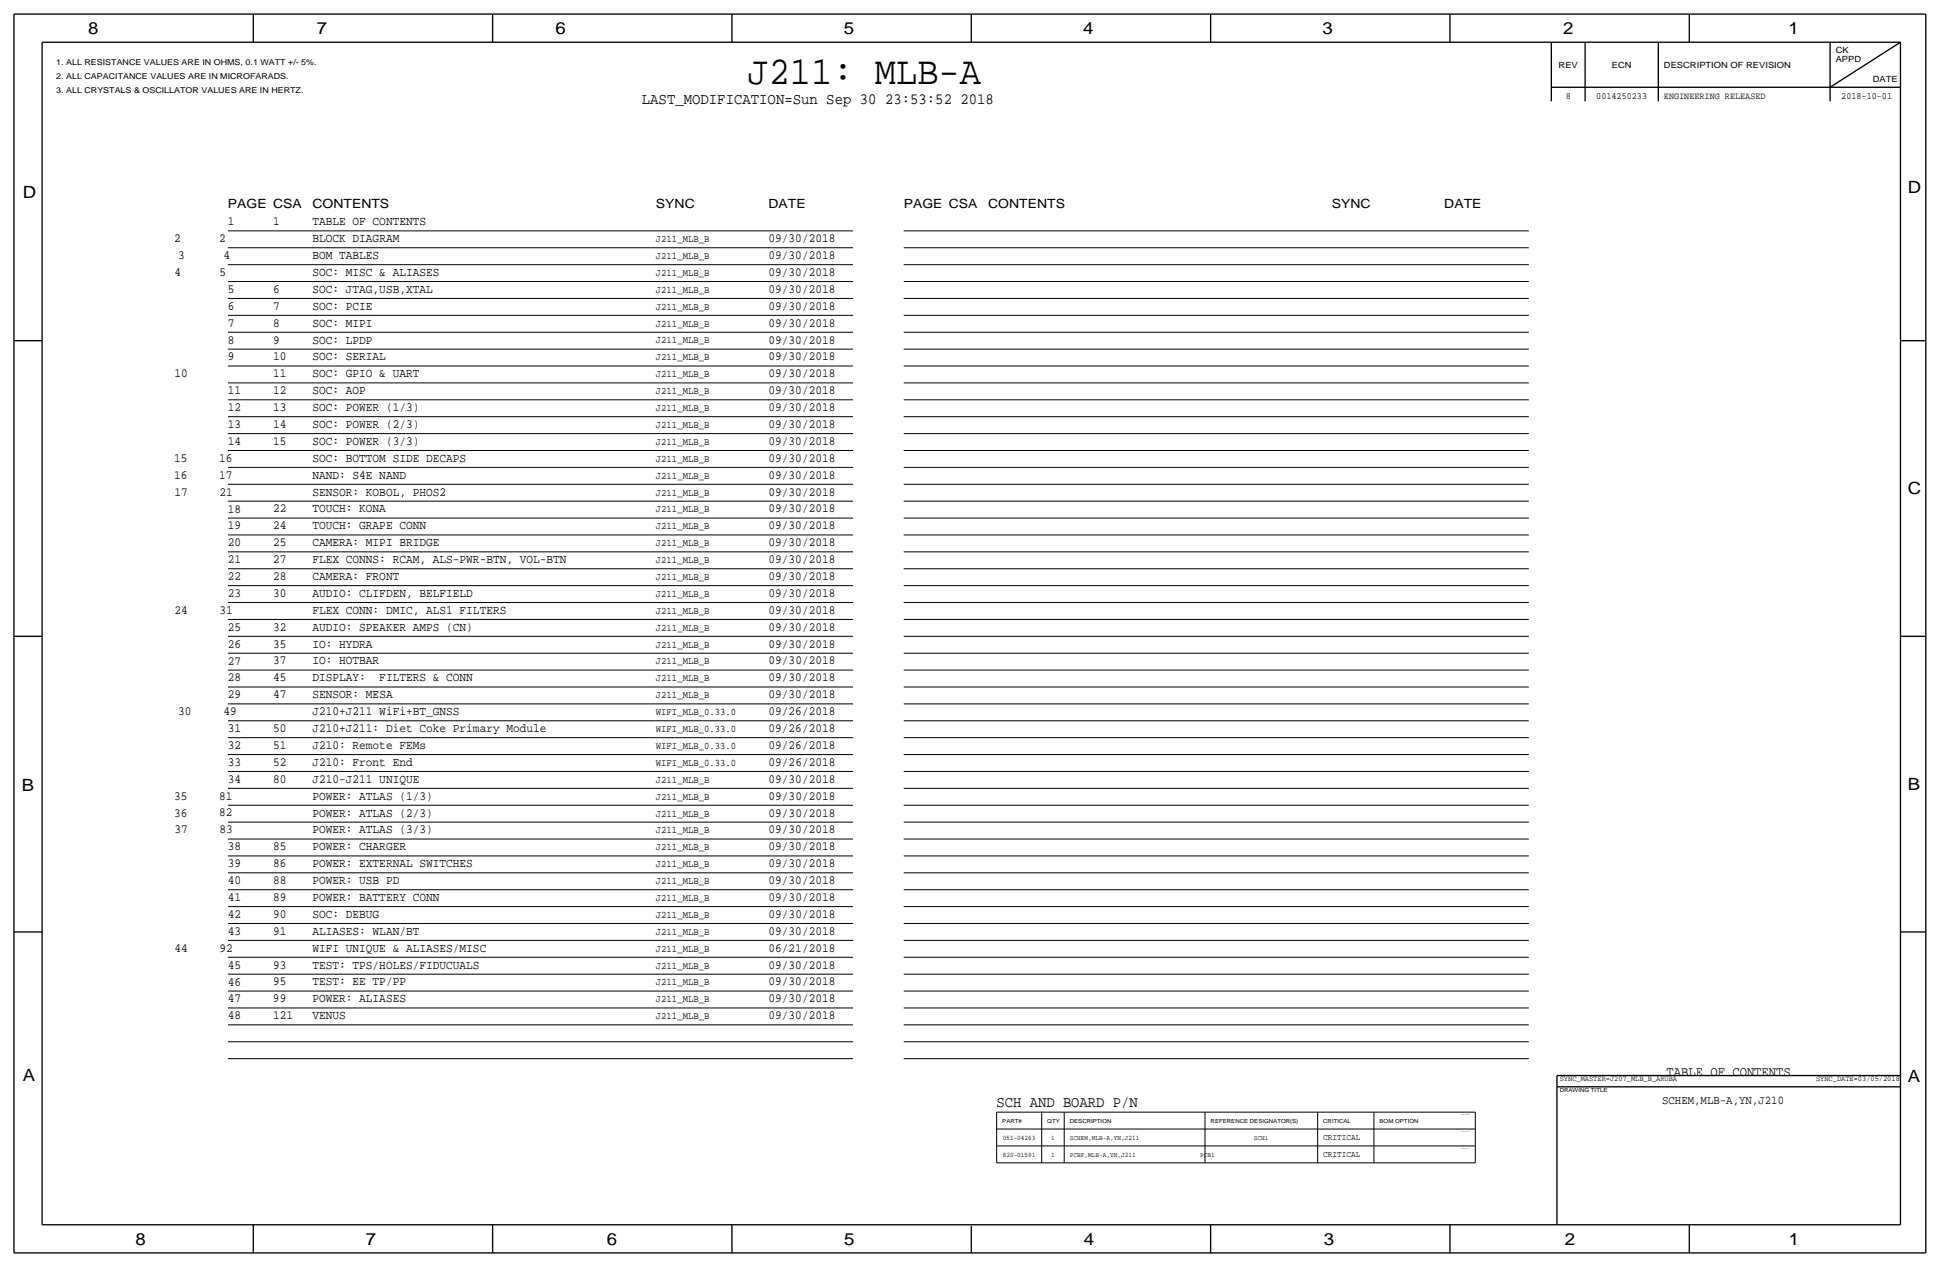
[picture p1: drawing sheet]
<svg xmlns="http://www.w3.org/2000/svg" width="875mm" height="572mm" viewBox="0 0 875 572" stroke-linecap="round" stroke-linejoin="round" font-family="sans-serif">
<defs><g id="words">
<text font-size="17.9" x="337" y="38">J211: MLB-A</text>
<g font-size="7.6">
<text x="40" y="15">8</text>
<text x="143" y="15">7</text>
<text x="251" y="15">6</text>
<text x="381" y="15">5</text>
<text x="489" y="15">4</text>
<text x="597" y="15">3</text>
<text x="705" y="15">2</text>
<text x="807" y="15">1</text>
<text x="10" y="89">D</text>
<text x="861" y="87">D</text>
<text x="860" y="223">C</text>
<text x="10" y="357">B</text>
<text x="860" y="356">B</text>
<text x="10" y="487">A</text>
<text x="860" y="488">A</text>
<text x="61" y="562">8</text>
<text x="165" y="562">7</text>
<text x="274" y="562">6</text>
<text x="381" y="562">5</text>
<text x="489" y="562">4</text>
<text x="597" y="562">3</text>
<text x="706" y="562">2</text>
<text x="807" y="562">1</text>
</g>
<text font-size="7.1" x="290" y="47">LAST_MODIFICATION=Sun Sep 30 23:53:52 2018</text>
<text font-size="7" x="450" y="499">SCH AND BOARD P/N</text>
<text font-size="6.2" x="752" y="485">TABLE OF CONTENTS</text>
<g font-size="5.7">
<text x="103" y="94">PAGE CSA</text>
<text x="141" y="94">CONTENTS</text>
<text x="296" y="94">SYNC</text>
<text x="347" y="94">DATE</text>
<text x="408" y="94">PAGE CSA</text>
<text x="446" y="94">CONTENTS</text>
<text x="601" y="94">SYNC</text>
<text x="651" y="94">DATE</text>
</g>
<g font-size="5.6">
<text x="103" y="102">1</text>
<text x="123" y="102">1</text>
<text x="141" y="102">TABLE OF CONTENTS</text>
<text x="79" y="109">2</text>
<text x="99" y="109">2</text>
<text x="141" y="109">BLOCK DIAGRAM</text>
<text x="347" y="109">09/30/2018</text>
<text x="80" y="117">3</text>
<text x="101" y="117">4</text>
<text x="141" y="117">BOM TABLES</text>
<text x="347" y="117">09/30/2018</text>
<text x="79" y="124">4</text>
<text x="99" y="124">5</text>
<text x="141" y="124">SOC: MISC &amp; ALIASES</text>
<text x="347" y="124">09/30/2018</text>
<text x="103" y="132">5</text>
<text x="123" y="132">6</text>
<text x="141" y="132">SOC: JTAG,USB,XTAL</text>
<text x="347" y="132">09/30/2018</text>
<text x="103" y="140">6</text>
<text x="123" y="140">7</text>
<text x="141" y="140">SOC: PCIE</text>
<text x="347" y="140">09/30/2018</text>
<text x="103" y="147">7</text>
<text x="123" y="147">8</text>
<text x="141" y="147">SOC: MIPI</text>
<text x="347" y="147">09/30/2018</text>
<text x="103" y="155">8</text>
<text x="123" y="155">9</text>
<text x="141" y="155">SOC: LPDP</text>
<text x="347" y="155">09/30/2018</text>
<text x="103" y="163">9</text>
<text x="123" y="163">10</text>
<text x="141" y="163">SOC: SERIAL</text>
<text x="347" y="163">09/30/2018</text>
<text x="79" y="170">10</text>
<text x="123" y="170">11</text>
<text x="141" y="170">SOC: GPIO &amp; UART</text>
<text x="347" y="170">09/30/2018</text>
<text x="103" y="178">11</text>
<text x="123" y="178">12</text>
<text x="141" y="178">SOC: AOP</text>
<text x="347" y="178">09/30/2018</text>
<text x="103" y="185">12</text>
<text x="123" y="185">13</text>
<text x="141" y="185">SOC: POWER (1/3)</text>
<text x="347" y="185">09/30/2018</text>
<text x="103" y="193">13</text>
<text x="123" y="193">14</text>
<text x="141" y="193">SOC: POWER (2/3)</text>
<text x="347" y="193">09/30/2018</text>
<text x="103" y="201">14</text>
<text x="123" y="201">15</text>
<text x="141" y="201">SOC: POWER (3/3)</text>
<text x="347" y="201">09/30/2018</text>
<text x="79" y="208">15</text>
<text x="99" y="208">16</text>
<text x="141" y="208">SOC: BOTTOM SIDE DECAPS</text>
<text x="347" y="208">09/30/2018</text>
<text x="79" y="216">16</text>
<text x="99" y="216">17</text>
<text x="141" y="216">NAND: S4E NAND</text>
<text x="347" y="216">09/30/2018</text>
<text x="79" y="224">17</text>
<text x="99" y="224">21</text>
<text x="141" y="224">SENSOR: KOBOL, PHOS2</text>
<text x="347" y="224">09/30/2018</text>
<text x="103" y="231">18</text>
<text x="123" y="231">22</text>
<text x="141" y="231">TOUCH: KONA</text>
<text x="347" y="231">09/30/2018</text>
<text x="103" y="239">19</text>
<text x="123" y="239">24</text>
<text x="141" y="239">TOUCH: GRAPE CONN</text>
<text x="347" y="239">09/30/2018</text>
<text x="103" y="246">20</text>
<text x="123" y="246">25</text>
<text x="141" y="246">CAMERA: MIPI BRIDGE</text>
<text x="347" y="246">09/30/2018</text>
<text x="103" y="254">21</text>
<text x="123" y="254">27</text>
<text x="141" y="254">FLEX CONNS: RCAM, ALS-PWR-BTN, VOL-BTN</text>
<text x="347" y="254">09/30/2018</text>
<text x="103" y="262">22</text>
<text x="123" y="262">28</text>
<text x="141" y="262">CAMERA: FRONT</text>
<text x="347" y="262">09/30/2018</text>
<text x="103" y="269">23</text>
<text x="123" y="269">30</text>
<text x="141" y="269">AUDIO: CLIFDEN, BELFIELD</text>
<text x="347" y="269">09/30/2018</text>
<text x="79" y="277">24</text>
<text x="99" y="277">31</text>
<text x="141" y="277">FLEX CONN: DMIC, ALS1 FILTERS</text>
<text x="347" y="277">09/30/2018</text>
<text x="103" y="284">25</text>
<text x="123" y="284">32</text>
<text x="141" y="284">AUDIO: SPEAKER AMPS (CN)</text>
<text x="347" y="284">09/30/2018</text>
<text x="103" y="292">26</text>
<text x="123" y="292">35</text>
<text x="141" y="292">IO: HYDRA</text>
<text x="347" y="292">09/30/2018</text>
<text x="103" y="300">27</text>
<text x="123" y="300">37</text>
<text x="141" y="300">IO: HOTBAR</text>
<text x="347" y="300">09/30/2018</text>
<text x="103" y="307">28</text>
<text x="123" y="307">45</text>
<text x="141" y="307">DISPLAY:</text>
<text x="171" y="307">FILTERS &amp; CONN</text>
<text x="347" y="307">09/30/2018</text>
<text x="103" y="315">29</text>
<text x="123" y="315">47</text>
<text x="141" y="315">SENSOR: MESA</text>
<text x="347" y="315">09/30/2018</text>
<text x="80" y="323">30</text>
<text x="101" y="323">49</text>
<text x="141" y="323">J210+J211 WiFi+BT_GNSS</text>
<text x="347" y="323">09/26/2018</text>
<text x="103" y="330">31</text>
<text x="123" y="330">50</text>
<text x="141" y="330">J210+J211: Diet Coke Primary Module</text>
<text x="347" y="330">09/26/2018</text>
<text x="103" y="338">32</text>
<text x="123" y="338">51</text>
<text x="141" y="338">J210: Remote FEMs</text>
<text x="347" y="338">09/26/2018</text>
<text x="103" y="345">33</text>
<text x="123" y="345">52</text>
<text x="141" y="345">J210: Front End</text>
<text x="347" y="345">09/26/2018</text>
<text x="103" y="353">34</text>
<text x="123" y="353">80</text>
<text x="141" y="353">J210-J211 UNIQUE</text>
<text x="347" y="353">09/30/2018</text>
<text x="79" y="361">35</text>
<text x="99" y="361">81</text>
<text x="141" y="361">POWER: ATLAS (1/3)</text>
<text x="347" y="361">09/30/2018</text>
<text x="79" y="368">36</text>
<text x="99" y="368">82</text>
<text x="141" y="368">POWER: ATLAS (2/3)</text>
<text x="347" y="368">09/30/2018</text>
<text x="79" y="376">37</text>
<text x="99" y="376">83</text>
<text x="141" y="376">POWER: ATLAS (3/3)</text>
<text x="347" y="376">09/30/2018</text>
<text x="103" y="384">38</text>
<text x="123" y="384">85</text>
<text x="141" y="384">POWER: CHARGER</text>
<text x="347" y="384">09/30/2018</text>
<text x="103" y="391">39</text>
<text x="123" y="391">86</text>
<text x="141" y="391">POWER: EXTERNAL SWITCHES</text>
<text x="347" y="391">09/30/2018</text>
<text x="103" y="399">40</text>
<text x="123" y="399">88</text>
<text x="141" y="399">POWER: USB PD</text>
<text x="347" y="399">09/30/2018</text>
<text x="103" y="406">41</text>
<text x="123" y="406">89</text>
<text x="141" y="406">POWER: BATTERY CONN</text>
<text x="347" y="406">09/30/2018</text>
<text x="103" y="414">42</text>
<text x="123" y="414">90</text>
<text x="141" y="414">SOC: DEBUG</text>
<text x="347" y="414">09/30/2018</text>
<text x="103" y="422">43</text>
<text x="123" y="422">91</text>
<text x="141" y="422">ALIASES: WLAN/BT</text>
<text x="347" y="422">09/30/2018</text>
<text x="79" y="429">44</text>
<text x="99" y="429">92</text>
<text x="141" y="429">WIFI UNIQUE &amp; ALIASES/MISC</text>
<text x="347" y="429">06/21/2018</text>
<text x="103" y="437">45</text>
<text x="123" y="437">93</text>
<text x="141" y="437">TEST: TPS/HOLES/FIDUCUALS</text>
<text x="347" y="437">09/30/2018</text>
<text x="103" y="445">46</text>
<text x="123" y="445">95</text>
<text x="141" y="444">TEST: EE TP/PP</text>
<text x="347" y="445">09/30/2018</text>
<text x="103" y="452">47</text>
<text x="123" y="452">99</text>
<text x="141" y="452">POWER: ALIASES</text>
<text x="347" y="452">09/30/2018</text>
<text x="103" y="460">48</text>
<text x="123" y="460">121</text>
<text x="141" y="460">VENUS</text>
<text x="347" y="460">09/30/2018</text>
</g>
<text font-size="5.4" x="750" y="498">SCHEM,MLB-A,YN,J210</text>
<g font-size="4.5">
<text x="296" y="109">J211_MLB_B</text>
<text x="296" y="117">J211_MLB_B</text>
<text x="296" y="124">J211_MLB_B</text>
<text x="296" y="132">J211_MLB_B</text>
<text x="296" y="140">J211_MLB_B</text>
<text x="296" y="147">J211_MLB_B</text>
<text x="296" y="155">J211_MLB_B</text>
<text x="296" y="163">J211_MLB_B</text>
<text x="296" y="170">J211_MLB_B</text>
<text x="296" y="178">J211_MLB_B</text>
<text x="296" y="185">J211_MLB_B</text>
<text x="296" y="193">J211_MLB_B</text>
<text x="296" y="201">J211_MLB_B</text>
<text x="296" y="208">J211_MLB_B</text>
<text x="296" y="216">J211_MLB_B</text>
<text x="296" y="224">J211_MLB_B</text>
<text x="296" y="231">J211_MLB_B</text>
<text x="296" y="239">J211_MLB_B</text>
<text x="296" y="246">J211_MLB_B</text>
<text x="296" y="254">J211_MLB_B</text>
<text x="296" y="262">J211_MLB_B</text>
<text x="296" y="269">J211_MLB_B</text>
<text x="296" y="277">J211_MLB_B</text>
<text x="296" y="284">J211_MLB_B</text>
<text x="296" y="292">J211_MLB_B</text>
<text x="296" y="300">J211_MLB_B</text>
<text x="296" y="307">J211_MLB_B</text>
<text x="296" y="315">J211_MLB_B</text>
<text x="296" y="323">WIFI_MLB_0.33.0</text>
<text x="296" y="330">WIFI_MLB_0.33.0</text>
<text x="296" y="338">WIFI_MLB_0.33.0</text>
<text x="296" y="345">WIFI_MLB_0.33.0</text>
<text x="296" y="353">J211_MLB_B</text>
<text x="296" y="361">J211_MLB_B</text>
<text x="296" y="368">J211_MLB_B</text>
<text x="296" y="376">J211_MLB_B</text>
<text x="296" y="384">J211_MLB_B</text>
<text x="296" y="391">J211_MLB_B</text>
<text x="296" y="399">J211_MLB_B</text>
<text x="296" y="406">J211_MLB_B</text>
<text x="296" y="414">J211_MLB_B</text>
<text x="296" y="422">J211_MLB_B</text>
<text x="296" y="429">J211_MLB_B</text>
<text x="296" y="437">J211_MLB_B</text>
<text x="296" y="444">J211_MLB_B</text>
<text x="296" y="452">J211_MLB_B</text>
<text x="296" y="460">J211_MLB_B</text>
</g>
<g font-size="4.3">
<text x="706" y="44">8</text>
<text x="720" y="44">0014250233</text>
<text x="751" y="44">ENGINEERING RELEASED</text>
<text x="830" y="44">2018-10-01</text>
</g>
<g font-size="3.9">
<text x="597" y="514">CRITICAL</text>
<text x="597" y="522">CRITICAL</text>
</g>
<g font-size="3.8">
<text x="828" y="24">CK</text>
<text x="828" y="28">APPD</text>
<text x="703" y="30">REV</text>
<text x="727" y="30">ECN</text>
<text x="751" y="30">DESCRIPTION OF REVISION</text>
<text x="845" y="37">DATE</text>
</g>
<g font-size="3.7">
<text x="25" y="29">1. ALL RESISTANCE VALUES ARE IN OHMS, 0.1 WATT +/- 5%.</text>
<text x="25" y="36">2. ALL CAPACITANCE VALUES ARE IN MICROFARADS.</text>
<text x="25" y="42">3. ALL CRYSTALS &amp; OSCILLATOR VALUES ARE IN HERTZ.</text>
</g>
<g font-size="3.5">
<text x="704" y="488">SYNC_MASTER=J207_MLB_B_ARUBA</text>
<text x="819" y="488">SYNC_DATE=03/05/2018</text>
</g>
<g font-size="3.1">
<text x="452" y="514">051-04263</text>
<text x="474" y="514">1</text>
<text x="483" y="514">SCHEM,MLB-A,YN,J211</text>
<text x="566" y="514">SCH1</text>
<text x="452" y="522">820-01591</text>
<text x="474" y="522">1</text>
<text x="483" y="522">PCBF,MLB-A,YN,J211</text>
<text x="541" y="522">PCB1</text>
</g>
<g font-size="2.5">
<text x="704" y="493">DRAWING TITLE</text>
<text x="452" y="507">PART#</text>
<text x="472" y="507">QTY</text>
<text x="483" y="507">DESCRIPTION</text>
<text x="546" y="507">REFERENCE DESIGNATOR(S)</text>
<text x="597" y="507">CRITICAL</text>
<text x="622" y="507">BOM OPTION</text>
</g>
<g font-size=".4">
<text x="659" y="503">TABLE_5_HEAD</text>
<text x="659" y="511">TABLE_5_ITEM</text>
<text x="659" y="518">TABLE_5_ITEM</text>
</g>
</g></defs>
<g fill="none" stroke="#000" stroke-width=".6" stroke-linecap="butt">
<path d="M6 6v559zM6 6h863zM19 19v533zM19 19h838zM114 6v13zM222 6v13zM330 6v13zM438 6v13zM546 6v13zM654 6v13zM700 19v27zM715 19v27z"/>
<path d="M748 19v27zM762 6v13zM825 19v27zM857 19v533zM869 6v559zM700 39h157zM825 39l32-20zM6 154h13zM857 154h12zM6 287h13zM857 287h12zM6 420h13z"/>
<path d="M857 420h12zM702 485h155zM702 485v5zM702 490v62zM702 490h155zM19 552h838zM114 552v13zM222 552v13zM330 552v13zM438 553v12zM546 552v13zM654 552v13z"/>
<path d="M762 552v13zM6 565h863z"/>
</g>
<g fill="none" stroke="#000" stroke-width=".45">
<path d="M103 119h282zM103 112h282zM103 104h282zM408 119h282zM408 112h282zM408 104h282zM103 135h282zM103 127h282zM408 135h282zM408 127h282zM103 157h282zM103 150h282z"/>
<path d="M103 142h282zM408 157h282zM408 150h282zM408 142h282zM103 173h282zM103 165h282zM408 173h282zM408 165h282zM103 196h282zM103 188h282zM103 180h282zM408 196h282z"/>
<path d="M408 188h282zM408 180h282zM103 218h282zM103 211h282zM103 203h282zM408 218h282zM408 211h282zM408 203h282zM103 234h282zM103 226h282zM408 234h282zM408 226h282z"/>
<path d="M103 257h282zM103 249h282zM103 241h282zM408 257h282zM408 249h282zM408 241h282zM103 279h282zM103 272h282zM103 264h282zM408 279h282zM408 272h282zM408 264h282z"/>
<path d="M103 295h282zM103 287h282zM408 295h282zM408 287h282zM103 318h282zM103 310h282zM103 302h282zM408 318h282zM408 310h282zM408 302h282zM103 333h282zM103 325h282z"/>
<path d="M408 333h282zM408 325h282zM103 356h282zM103 348h282zM103 340h282zM408 356h282zM408 348h282zM408 340h282zM103 378h282zM103 371h282zM103 363h282zM408 378h282z"/>
<path d="M408 371h282zM408 363h282zM103 394h282zM103 386h282zM408 394h282zM408 386h282zM103 417h282zM103 409h282zM103 401h282zM408 417h282zM408 409h282zM408 401h282z"/>
<path d="M103 439h282zM103 432h282zM103 424h282zM408 439h282zM408 432h282zM408 424h282zM103 455h282zM103 447h282zM408 455h282zM408 447h282zM103 478h282zM103 470h282z"/>
<path d="M103 462h282zM408 478h282zM408 470h282zM408 462h282zM450 502v7zM450 509h215zM450 502h215zM450 509v8zM450 517h215zM450 517v8zM470 502v7zM470 509v8z"/>
<path d="M470 517v8zM480 502v7zM480 509v8zM480 517v8zM544 502v7zM544 509v8zM544 517v8zM594 502v7zM594 509v8zM594 517v8zM620 502v7zM620 509v8z"/>
<path d="M620 517v8zM665 502v7zM665 509v8zM665 517v8zM450 525h215z"/>
</g>
<use href="#words"/>
</svg>
